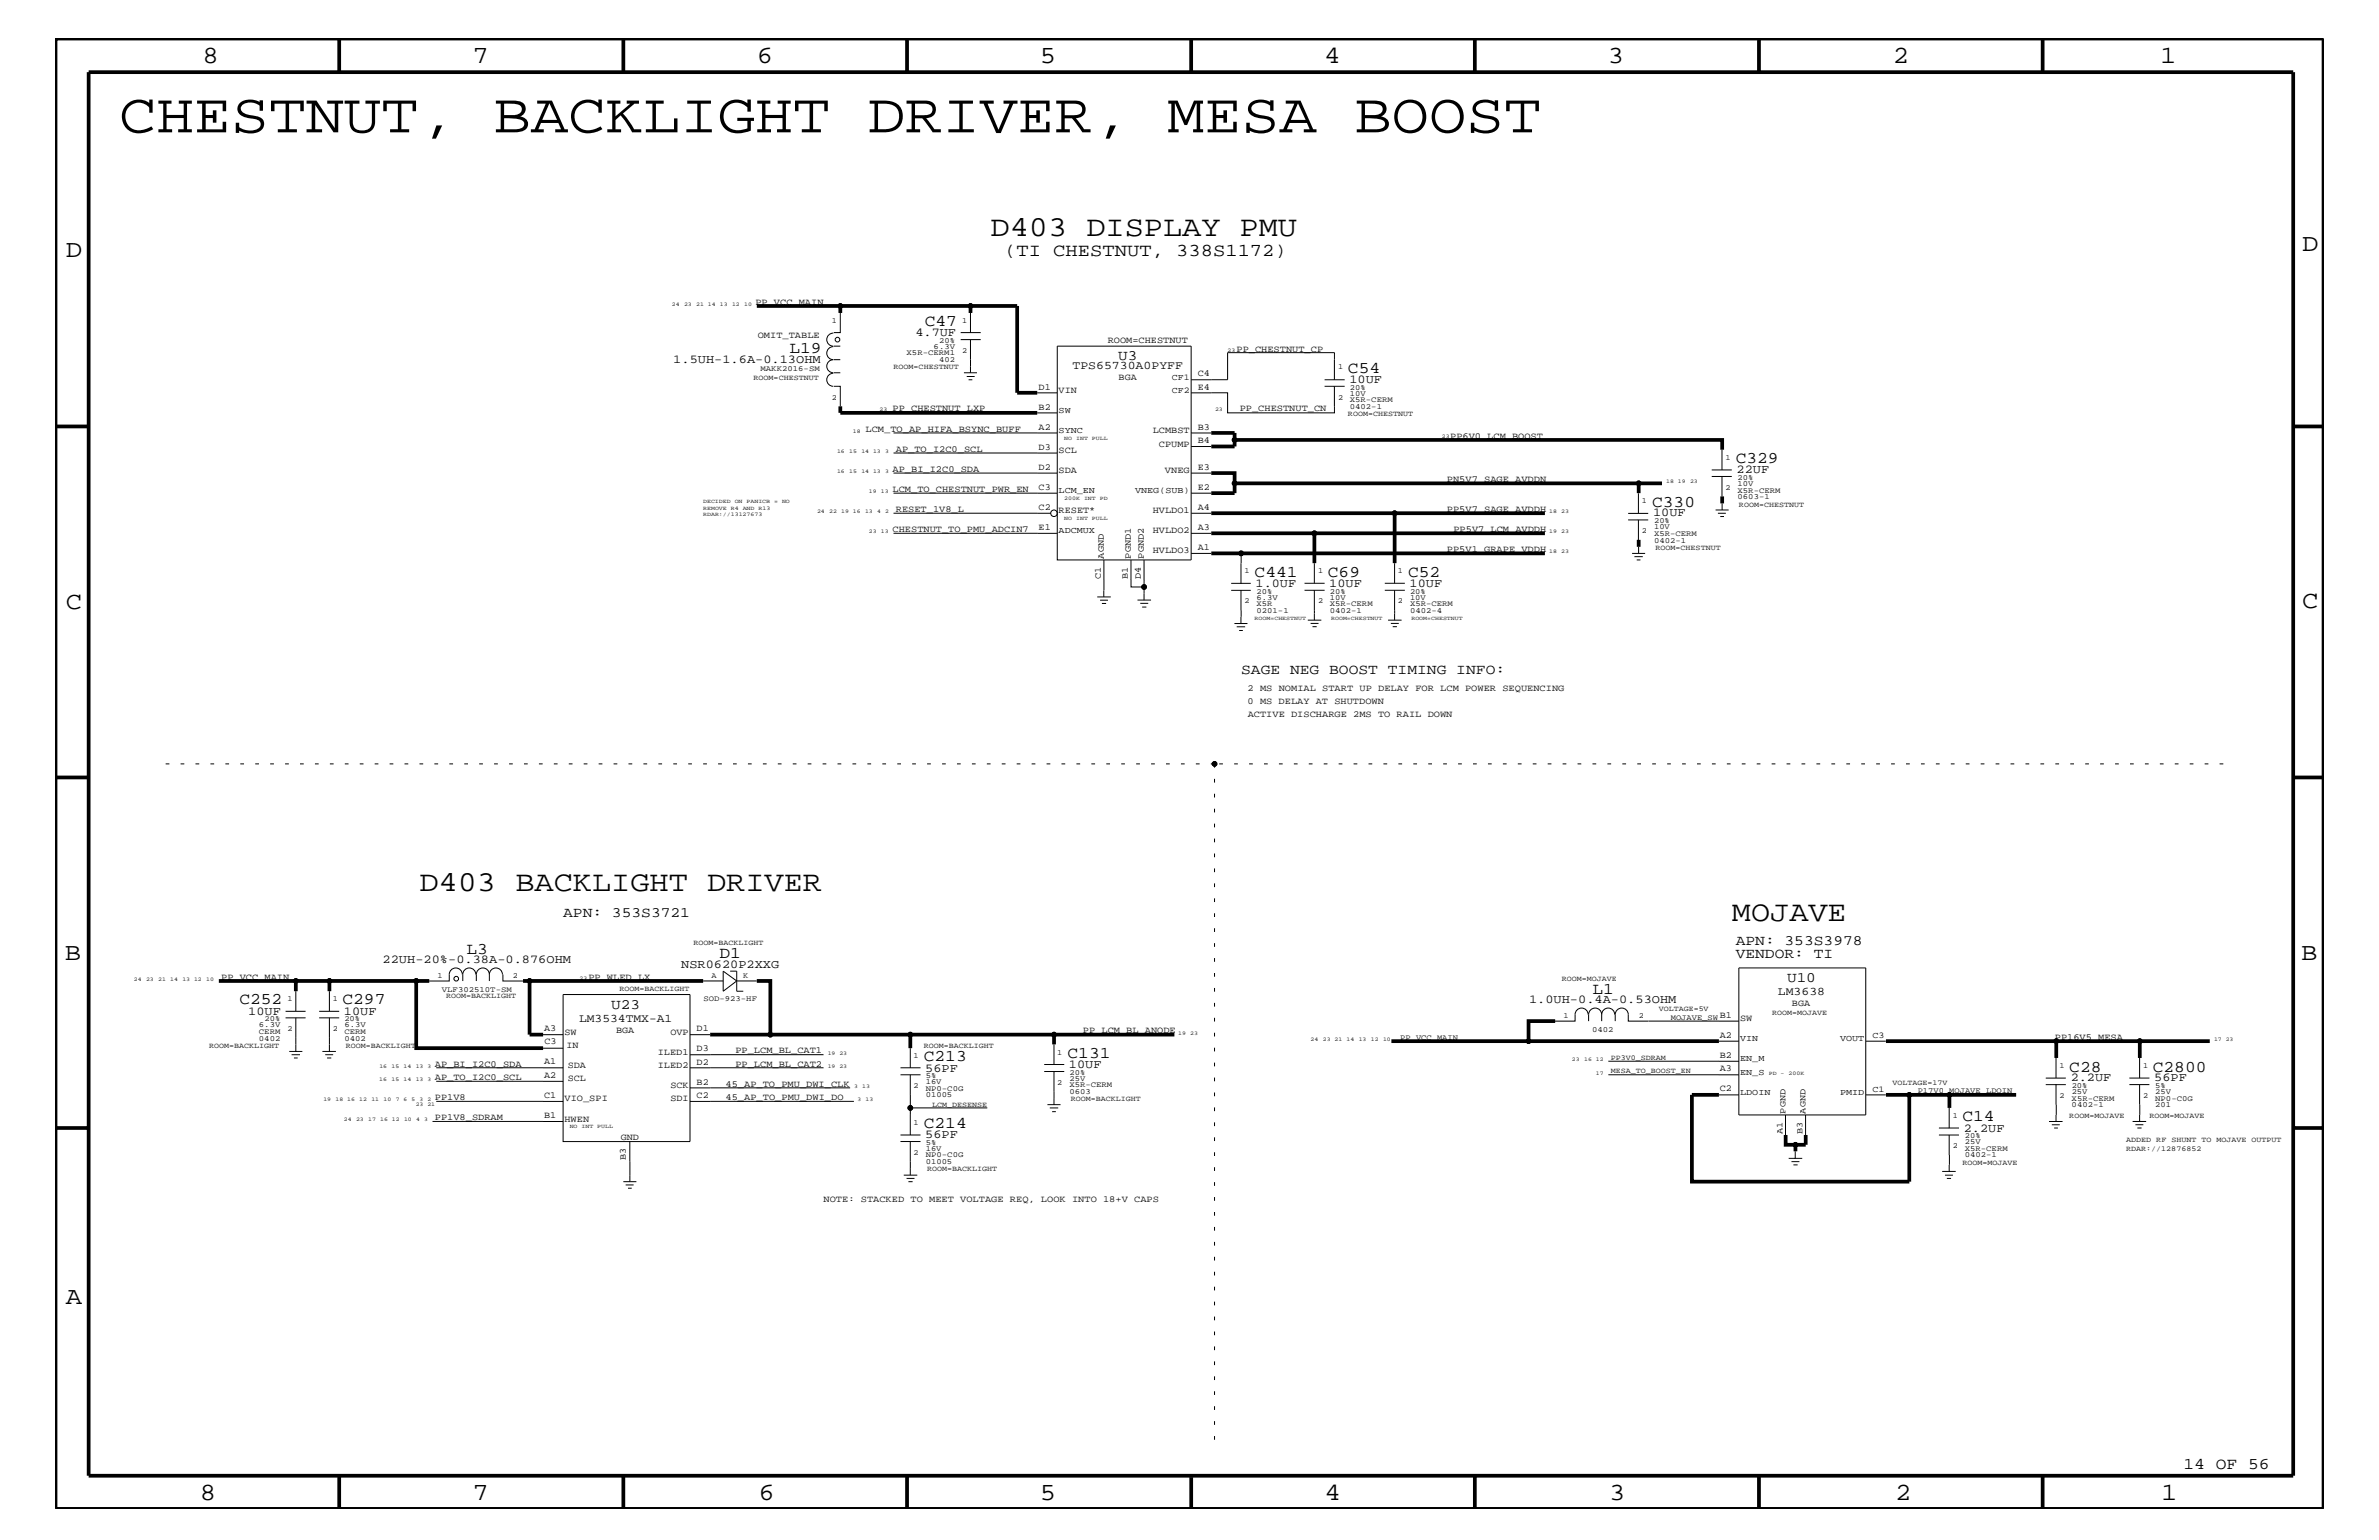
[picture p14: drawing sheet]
<svg xmlns="http://www.w3.org/2000/svg" width="432mm" height="279mm" viewBox="0 0 432 279" stroke-linecap="round" stroke-linejoin="round" font-family="sans-serif">
<defs><g id="words">
<text font-size="10.2" x="21.6" y="24">CHESTNUT, BACKLIGHT DRIVER, MESA BOOST</text>
<g font-size="5.3">
<text x="179.8" y="42.8">D403 DISPLAY PMU</text>
<text x="76.1" y="161.6">D403 BACKLIGHT DRIVER</text>
<text x="314.4" y="167">MOJAVE</text>
</g>
<g font-size="4.5">
<text x="36.8" y="11.4">8</text>
<text x="85.8" y="11.4">7</text>
<text x="137.4" y="11.4">6</text>
<text x="188.8" y="11.4">5</text>
<text x="240.3" y="11.4">4</text>
<text x="291.8" y="11.4">3</text>
<text x="343.6" y="11.4">2</text>
<text x="392.1" y="11.4">1</text>
<text x="11.9" y="46.7">D</text>
<text x="417.8" y="45.6">D</text>
<text x="11.9" y="110.6">C</text>
<text x="417.8" y="110.3">C</text>
<text x="11.8" y="174.3">B</text>
<text x="417.7" y="174.2">B</text>
<text x="11.9" y="236.7">A</text>
<text x="36.2" y="272.1">8</text>
<text x="85.8" y="272.1">7</text>
<text x="137.7" y="272.1">6</text>
<text x="188.8" y="272.1">5</text>
<text x="240.4" y="272.1">4</text>
<text x="292.1" y="272.1">3</text>
<text x="344" y="272.1">2</text>
<text x="392.3" y="272.1">1</text>
</g>
<text font-size="3.3" x="182.2" y="46.5">(TI CHESTNUT, 338S1172)</text>
<g font-size="3">
<text x="167.9" y="59.2">C47</text>
<text x="143.3" y="64">L19</text>
<text x="244.7" y="67.6">C54</text>
<text x="315" y="84.1">C329</text>
<text x="299.9" y="91.9">C330</text>
<text x="227.7" y="104.6">C441</text>
<text x="241" y="104.6">C69</text>
<text x="255.6" y="104.6">C52</text>
<text x="84.7" y="173.1">L3</text>
<text x="130.6" y="173.7">D1</text>
<text x="43.4" y="182.2">C252</text>
<text x="62.2" y="182.2">C297</text>
<text x="289" y="180.3">L1</text>
<text x="193.8" y="191.9">C131</text>
<text x="167.7" y="192.5">C213</text>
<text x="375.6" y="194.4">C28</text>
<text x="390.8" y="194.4">C2800</text>
<text x="356.2" y="203.5">C14</text>
<text x="167.7" y="204.6">C214</text>
<text x="396.3" y="266.5">14 OF 56</text>
</g>
<g font-size="2.6">
<text x="203" y="65.3">U3</text>
<text x="225.3" y="122.2">SAGE NEG BOOST TIMING INFO:</text>
<text x="102.2" y="166.5">APN: 353S3721</text>
<text x="315" y="171.4">APN: 353S3978</text>
<text x="315" y="173.7">VENDOR: TI</text>
<text x="324.4" y="178.2">U10</text>
<text x="110.9" y="183.1">U23</text>
</g>
<g font-size="2.2">
<text x="122.2" y="65.8">1.5UH-1.6A-0.13OHM</text>
<text x="166.2" y="61">4.7UF</text>
<text x="244.9" y="69.5">10UF</text>
<text x="315.2" y="85.8">22UF</text>
<text x="300.1" y="93.7">10UF</text>
<text x="227.9" y="106.5">1.0UF</text>
<text x="241.3" y="106.5">10UF</text>
<text x="255.8" y="106.5">10UF</text>
<text x="69.4" y="174.8">22UH-20%-0.38A-0.876OHM</text>
<text x="123.6" y="175.7">NSR0620P2XXG</text>
<text x="45.1" y="184.1">10UF</text>
<text x="62.4" y="184.1">10UF</text>
<text x="277.5" y="182">1.0UH-0.4A-0.53OHM</text>
<text x="167.9" y="194.4">56PF</text>
<text x="194" y="193.7">10UF</text>
<text x="375.8" y="196.2">2.2UF</text>
<text x="391" y="196.2">56PF</text>
<text x="167.9" y="206.5">56PF</text>
<text x="356.5" y="205.3">2.2UF</text>
</g>
<g font-size="2.1">
<text x="194.7" y="67">TPS65730A0PYFF</text>
<text x="105.1" y="185.4">LM3534TMX-A1</text>
<text x="322.7" y="180.5">LM3638</text>
</g>
<g font-size="1.7">
<text x="137.1" y="55.3">PP_VCC_MAIN</text>
<text x="137.5" y="61.4">OMIT_TABLE</text>
<text x="201" y="62.2">ROOM=CHESTNUT</text>
<text x="224.4" y="63.8">PP_CHESTNUT_CP</text>
<text x="188.5" y="70.7">D1</text>
<text x="192.1" y="71.3">VIN</text>
<text x="203" y="68.9">BGA</text>
<text x="217.4" y="68.3">C4</text>
<text x="217.4" y="70.7">E4</text>
<text x="162" y="74.7">PP_CHESTNUT_LXP</text>
<text x="188.5" y="74.3">B2</text>
<text x="188.5" y="78">A2</text>
<text x="217.4" y="78">B3</text>
<text x="225" y="74.7">PP_CHESTNUT_CN</text>
<text x="157.1" y="78.3">LCM_TO_AP_HIFA_BSYNC_BUFF</text>
<text x="162.6" y="81.9">AP_TO_I2C0_SCL</text>
<text x="188.5" y="81.6">D3</text>
<text x="192.1" y="82.2">SCL</text>
<text x="209.2" y="78.6">LCMBST</text>
<text x="210.3" y="81">CPUMP</text>
<text x="217.4" y="80.4">B4</text>
<text x="263.2" y="79.6">PP6V0_LCM_BOOST</text>
<text x="162" y="85.6">AP_BI_I2C0_SDA</text>
<text x="162" y="89.2">LCM_TO_CHESTNUT_PWR_EN</text>
<text x="188.5" y="88.9">C3</text>
<text x="188.5" y="85.2">D2</text>
<text x="192.1" y="85.8">SDA</text>
<text x="211.5" y="85.8">VNEG</text>
<text x="217.4" y="85.2">E3</text>
<text x="217.4" y="88.9">E2</text>
<text x="262.6" y="87.4">PN5V7_SAGE_AVDDN</text>
<text x="162.6" y="92.9">RESET_1V8_L</text>
<text x="188.5" y="92.5">C2</text>
<text x="192.1" y="93.1">RESET*</text>
<text x="209.2" y="93.1">HVLDO1</text>
<text x="217.4" y="92.5">A4</text>
<text x="262.6" y="92.9">PP5V7_SAGE_AVDDH</text>
<text x="162" y="96.5">CHESTNUT_TO_PMU_ADCIN7</text>
<text x="188.5" y="96.2">E1</text>
<text x="200.4" y="101.3" transform="rotate(-90 200.4 101.3)">AGND</text>
<text x="205.3" y="101.3" transform="rotate(-90 205.3 101.3)">PGND1</text>
<text x="207.6" y="101.3" transform="rotate(-90 207.6 101.3)">PGND2</text>
<text x="209.2" y="96.8">HVLDO2</text>
<text x="209.2" y="100.4">HVLDO3</text>
<text x="217.4" y="96.2">A3</text>
<text x="217.4" y="99.8">A1</text>
<text x="262.6" y="100.1">PP5V1_GRAPE_VDDH</text>
<text x="263.8" y="96.5">PP5V7_LCM_AVDDH</text>
<text x="199.8" y="105.1" transform="rotate(-90 199.8 105.1)">C1</text>
<text x="204.7" y="105.1" transform="rotate(-90 204.7 105.1)">B1</text>
<text x="207.1" y="105.1" transform="rotate(-90 207.1 105.1)">D4</text>
<text x="226.5" y="125.3">2 MS NOMIAL START UP DELAY FOR LCM POWER SEQUENCING</text>
<text x="226.5" y="127.7">0 MS DELAY AT SHUTDOWN</text>
<text x="226.5" y="130.1">ACTIVE DISCHARGE 2MS TO RAIL DOWN</text>
<text x="40.1" y="177.7">PP_VCC_MAIN</text>
<text x="106.8" y="177.7">PP_WLED_LX</text>
<text x="312.2" y="184.7">B1</text>
<text x="315.8" y="185.3">SW</text>
<text x="325.2" y="182.5">BGA</text>
<text x="98.7" y="187">A3</text>
<text x="98.8" y="189.5">C3</text>
<text x="102.5" y="187.7">SW</text>
<text x="102.8" y="190.2">IN</text>
<text x="111.8" y="187.4">BGA</text>
<text x="119.4" y="191.4">ILED1</text>
<text x="121.7" y="187.7">OVP</text>
<text x="126.4" y="190.8">D3</text>
<text x="126.4" y="187.1">D1</text>
<text x="133.5" y="191.1">PP_LCM_BL_CAT1</text>
<text x="196.6" y="187.5">PP_LCM_BL_ANODE</text>
<text x="312.2" y="191.9">B2</text>
<text x="312.2" y="188.3">A2</text>
<text x="373" y="188.6">PP16V5_MESA</text>
<text x="78.9" y="195.9">AP_TO_I2C0_SCL</text>
<text x="78.9" y="193.6">AP_BI_I2C0_SDA</text>
<text x="98.7" y="195.5">A2</text>
<text x="98.7" y="193">A1</text>
<text x="103" y="193.7">SDA</text>
<text x="103" y="196.2">SCL</text>
<text x="119.4" y="193.7">ILED2</text>
<text x="121.7" y="197.4">SCK</text>
<text x="126.4" y="193.1">D2</text>
<text x="126.4" y="196.8">B2</text>
<text x="131.7" y="197.2">45_AP_TO_PMU_DWI_CLK</text>
<text x="133.5" y="193.6">PP_LCM_BL_CAT2</text>
<text x="312.2" y="194.3">A3</text>
<text x="312.2" y="198">C2</text>
<text x="78.9" y="199.6">PP1V8</text>
<text x="78.9" y="203.2">PP1V8_SDRAM</text>
<text x="98.7" y="202.9">B1</text>
<text x="98.7" y="199.2">C1</text>
<text x="102.5" y="199.8">VIO_SPI</text>
<text x="102.5" y="203.5">HWEN</text>
<text x="121.7" y="199.8">SDI</text>
<text x="126.4" y="199.2">C2</text>
<text x="131.7" y="199.6">45_AP_TO_PMU_DWI_DO</text>
<text x="112.7" y="206.9">GND</text>
<text x="113.6" y="210.5" transform="rotate(-90 113.6 210.5)">B3</text>
<text x="149.5" y="218">NOTE: STACKED TO MEET VOLTAGE REQ, LOOK INTO 18+V CAPS</text>
</g>
<g font-size="1.6">
<text x="212.7" y="71.3">CF2</text>
<text x="212.7" y="68.9">CF1</text>
<text x="192.1" y="74.9">SW</text>
<text x="192.1" y="78.6">SYNC</text>
<text x="192.1" y="89.5">LCM_EN</text>
<text x="206" y="89.5">VNEG(SUB)</text>
<text x="192.1" y="96.8">ADCMUX</text>
<text x="315.9" y="188.9">VIN</text>
<text x="334" y="188.9">VOUT</text>
<text x="339.9" y="188.3">C3</text>
<text x="315.9" y="192.5">EN_M</text>
<text x="315.9" y="195">EN_S</text>
<text x="315.9" y="198.6">LDOIN</text>
<text x="324.1" y="202" transform="rotate(-90 324.1 202)">PGND</text>
<text x="327.7" y="202" transform="rotate(-90 327.7 202)">AGND</text>
<text x="334" y="198.6">PMID</text>
<text x="339.9" y="198">C1</text>
<text x="323.5" y="205.7" transform="rotate(-90 323.5 205.7)">A1</text>
<text x="327.1" y="205.7" transform="rotate(-90 327.1 205.7)">B3</text>
</g>
<g font-size="1.4">
<text x="151" y="58.6">1</text>
<text x="174.6" y="58.6">1</text>
<text x="164.5" y="64.5">X5R-CERM1</text>
<text x="169.5" y="63.3">6.3V</text>
<text x="170.5" y="62.2">20%</text>
<text x="170.5" y="65.7">402</text>
<text x="174.6" y="64">2</text>
<text x="136.8" y="68.9">ROOM=CHESTNUT</text>
<text x="138" y="67.3">MAKK2016-SM</text>
<text x="162.2" y="67">ROOM=CHESTNUT</text>
<text x="242.9" y="67">1</text>
<text x="245" y="70.7">20%</text>
<text x="245" y="71.8">10V</text>
<text x="151" y="72.5">2</text>
<text x="242.9" y="72.5">2</text>
<text x="244.7" y="75.5">ROOM=CHESTNUT</text>
<text x="245" y="74.2">0402-1</text>
<text x="245" y="73">X5R-CERM</text>
<text x="313.2" y="83.5">1</text>
<text x="313.2" y="88.9">2</text>
<text x="315.4" y="89.4">X5R-CERM</text>
<text x="315.4" y="87">20%</text>
<text x="315.4" y="88.1">10V</text>
<text x="298" y="91.3">1</text>
<text x="300.2" y="95">20%</text>
<text x="300.2" y="96">10V</text>
<text x="315.4" y="90.6">0603-1</text>
<text x="315.6" y="91.9">ROOM=CHESTNUT</text>
<text x="298" y="96.8">2</text>
<text x="300.2" y="97.3">X5R-CERM</text>
<text x="300.2" y="98.4">0402-1</text>
<text x="300.5" y="99.8">ROOM=CHESTNUT</text>
<text x="225.9" y="104">1</text>
<text x="228.1" y="107.7">20%</text>
<text x="239.2" y="104">1</text>
<text x="241.4" y="107.7">20%</text>
<text x="253.7" y="104">1</text>
<text x="255.9" y="107.7">20%</text>
<text x="225.9" y="109.5">2</text>
<text x="228.1" y="111.2">0201-1</text>
<text x="228.1" y="108.8">6.3V</text>
<text x="228.1" y="110">X5R</text>
<text x="239.2" y="109.5">2</text>
<text x="241.4" y="110">X5R-CERM</text>
<text x="241.4" y="111.2">0402-1</text>
<text x="241.4" y="108.8">10V</text>
<text x="253.7" y="109.5">2</text>
<text x="255.9" y="110">X5R-CERM</text>
<text x="255.9" y="111.2">0402-4</text>
<text x="255.9" y="108.8">10V</text>
<text x="125.8" y="171.4">ROOM=BACKLIGHT</text>
<text x="79.4" y="177.4">1</text>
<text x="80.2" y="179.9">VLF302510T-SM</text>
<text x="93.1" y="177.4">2</text>
<text x="112.5" y="179.8">ROOM=BACKLIGHT</text>
<text x="129.1" y="177.4">A</text>
<text x="134.9" y="177.4">K</text>
<text x="283.5" y="178">ROOM=MOJAVE</text>
<text x="48" y="185.3">20%</text>
<text x="52.2" y="181.6">1</text>
<text x="60.4" y="181.6">1</text>
<text x="62.5" y="185.3">20%</text>
<text x="81" y="181">ROOM=BACKLIGHT</text>
<text x="127.7" y="181.6">SOD-923-HF</text>
<text x="283.8" y="184.7">1</text>
<text x="297.4" y="184.7">2</text>
<text x="301.1" y="183.5">VOLTAGE=5V</text>
<text x="303.3" y="185">MOJAVE_SW</text>
<text x="321.6" y="184.1">ROOM=MOJAVE</text>
<text x="37.9" y="190.2">ROOM=BACKLIGHT</text>
<text x="47" y="188.8">0402</text>
<text x="47" y="186.4">6.3V</text>
<text x="47" y="187.5">CERM</text>
<text x="52.2" y="187.1">2</text>
<text x="60.4" y="187.1">2</text>
<text x="62.5" y="188.8">0402</text>
<text x="62.5" y="186.4">6.3V</text>
<text x="62.5" y="187.5">CERM</text>
<text x="62.8" y="190.2">ROOM=BACKLIGHT</text>
<text x="165.8" y="191.9">1</text>
<text x="167.7" y="190.2">ROOM=BACKLIGHT</text>
<text x="191.9" y="191.4">1</text>
<text x="254.2" y="188.6">PP_VCC_MAIN</text>
<text x="289" y="187.2">0402</text>
<text x="165.8" y="197.4">2</text>
<text x="168" y="197.9">NP0-C0G</text>
<text x="168" y="195.6">5%</text>
<text x="168" y="196.7">16V</text>
<text x="191.9" y="196.8">2</text>
<text x="194.1" y="197.3">X5R-CERM</text>
<text x="194.1" y="196.1">25V</text>
<text x="194.1" y="195">20%</text>
<text x="292.3" y="192.3">PP3V0_SDRAM</text>
<text x="292.3" y="194.7">MESA_TO_BOOST_EN</text>
<text x="343.5" y="196.8">VOLTAGE=17V</text>
<text x="373.8" y="193.7">1</text>
<text x="376" y="197.4">20%</text>
<text x="389" y="193.7">1</text>
<text x="391.2" y="197.4">5%</text>
<text x="168" y="199.1">01005</text>
<text x="169.2" y="200.8">LCM_DESENSE</text>
<text x="194.1" y="198.5">0603</text>
<text x="194.4" y="199.8">ROOM=BACKLIGHT</text>
<text x="348.1" y="198.4">P17V0_MOJAVE_LDOIN</text>
<text x="354.4" y="202.9">1</text>
<text x="373.8" y="199.2">2</text>
<text x="375.6" y="202.9">ROOM=MOJAVE</text>
<text x="376" y="200.9">0402-1</text>
<text x="376" y="199.7">X5R-CERM</text>
<text x="376" y="198.5">25V</text>
<text x="389" y="199.2">2</text>
<text x="390.2" y="202.9">ROOM=MOJAVE</text>
<text x="391.2" y="199.7">NP0-C0G</text>
<text x="391.2" y="198.5">25V</text>
<text x="391.2" y="200.9">201</text>
<text x="165.8" y="204.1">1</text>
<text x="165.8" y="209.6">2</text>
<text x="168" y="210">NP0-C0G</text>
<text x="168" y="207.7">5%</text>
<text x="168" y="208.8">16V</text>
<text x="354.4" y="208.3">2</text>
<text x="356.6" y="208.8">X5R-CERM</text>
<text x="356.6" y="210">0402-1</text>
<text x="356.6" y="206.5">20%</text>
<text x="356.6" y="207.6">25V</text>
<text x="385.9" y="207.1">ADDED RF SHUNT TO MOJAVE OUTPUT</text>
<text x="385.9" y="208.9">RDAR://12876852</text>
<text x="168" y="211.3">01005</text>
<text x="168.3" y="212.5">ROOM=BACKLIGHT</text>
<text x="356.2" y="211.3">ROOM=MOJAVE</text>
</g>
<g font-size="1">
<text x="122" y="55.5">24</text>
<text x="124.2" y="55.5">23</text>
<text x="126.4" y="55.5">21 14</text>
<text x="130.7" y="55.5">13</text>
<text x="132.9" y="55.5">12</text>
<text x="135.1" y="55.5">10</text>
<text x="222.8" y="63.8">23</text>
<text x="159.6" y="74.7">23</text>
<text x="220.5" y="74.6">23</text>
<text x="151.9" y="82.2">16</text>
<text x="154.1" y="82.2">15</text>
<text x="154.8" y="78.5">18</text>
<text x="156.3" y="82.2">14 13</text>
<text x="160.7" y="82.2">3</text>
<text x="193.2" y="79.8">NO</text>
<text x="195.3" y="79.8">INT</text>
<text x="198.2" y="79.8">PULL</text>
<text x="261.7" y="79.6">23</text>
<text x="151.9" y="85.8">16</text>
<text x="154.1" y="85.8">15</text>
<text x="156.3" y="85.8">14 13</text>
<text x="157.7" y="89.5">19</text>
<text x="159.9" y="89.5">13</text>
<text x="160.7" y="85.8">3</text>
<text x="302.4" y="87.7">18 19</text>
<text x="306.8" y="87.7">23</text>
<text x="127.6" y="93.7">RDAR://13127673</text>
<text x="127.6" y="91.3">DECIDED</text>
<text x="127.6" y="92.5">REMOVE</text>
<text x="132.6" y="92.5">R4</text>
<text x="133.4" y="91.3">ON</text>
<text x="134.8" y="92.5">AND</text>
<text x="135.5" y="91.3">PANICB</text>
<text x="137.7" y="92.5">R13</text>
<text x="140.5" y="91.3">=</text>
<text x="141.9" y="91.3">NO</text>
<text x="148.3" y="93.1">24</text>
<text x="150.5" y="93.1">22</text>
<text x="152.7" y="93.1">19 16</text>
<text x="157" y="93.1">13</text>
<text x="159.2" y="93.1">4</text>
<text x="160.6" y="93.1">2</text>
<text x="193.2" y="94.3">NO</text>
<text x="193.2" y="90.7">200K</text>
<text x="195.3" y="94.3">INT</text>
<text x="196.8" y="90.7">INT</text>
<text x="198.2" y="94.3">PULL</text>
<text x="199.6" y="90.7">PD</text>
<text x="281.2" y="93.1">18</text>
<text x="283.4" y="93.1">23</text>
<text x="157.7" y="96.7">23</text>
<text x="159.9" y="96.7">13</text>
<text x="281.2" y="100.4">18</text>
<text x="281.2" y="96.7">19</text>
<text x="283.4" y="100.4">23</text>
<text x="283.4" y="96.7">23</text>
<text x="227.7" y="112.5">ROOM=CHESTNUT</text>
<text x="241.6" y="112.5">ROOM=CHESTNUT</text>
<text x="256.2" y="112.5">ROOM=CHESTNUT</text>
<text x="24.3" y="178">24</text>
<text x="26.5" y="178">23</text>
<text x="28.7" y="178">21</text>
<text x="30.9" y="178">14</text>
<text x="33.1" y="178">13 12</text>
<text x="37.4" y="178">10</text>
<text x="105.2" y="177.7">23</text>
<text x="150.2" y="191.4">19 23</text>
<text x="213.8" y="187.7">19</text>
<text x="216" y="187.7">23</text>
<text x="237.9" y="188.9">24</text>
<text x="240.1" y="188.9">23 21</text>
<text x="244.4" y="188.9">14</text>
<text x="246.6" y="188.9">13</text>
<text x="248.8" y="188.9">12</text>
<text x="251" y="188.9">10</text>
<text x="401.9" y="188.9">17 23</text>
<text x="68.8" y="196.2">16</text>
<text x="68.9" y="193.7">16</text>
<text x="71.1" y="193.7">15</text>
<text x="71.1" y="196.2">15</text>
<text x="73.3" y="193.7">14</text>
<text x="73.3" y="196.2">14</text>
<text x="75.5" y="193.7">13 3</text>
<text x="75.5" y="196.2">13 3</text>
<text x="150.2" y="193.7">19 23</text>
<text x="155.1" y="197.4">3</text>
<text x="156.5" y="197.4">13</text>
<text x="285.3" y="192.5">23</text>
<text x="287.5" y="192.5">16 12</text>
<text x="289.6" y="195">17</text>
<text x="321.1" y="195">PD</text>
<text x="323.2" y="195">-</text>
<text x="324.6" y="195">200K</text>
<text x="58.7" y="199.8">19</text>
<text x="60.9" y="199.8">18 16</text>
<text x="62.4" y="203.5">24</text>
<text x="64.6" y="203.5">23</text>
<text x="65.2" y="199.8">12</text>
<text x="66.8" y="203.5">17</text>
<text x="67.4" y="199.8">11</text>
<text x="69" y="203.5">16 12</text>
<text x="69.6" y="199.8">10</text>
<text x="71.8" y="199.8">7</text>
<text x="73.3" y="199.8">6</text>
<text x="73.3" y="203.5">10</text>
<text x="74.7" y="199.8">5</text>
<text x="75.5" y="200.7">23 21</text>
<text x="75.5" y="203.5">4</text>
<text x="76.1" y="199.8">3</text>
<text x="77" y="203.5">3</text>
<text x="77.6" y="199.8">2</text>
<text x="155.7" y="199.8">3</text>
<text x="157.1" y="199.8">13</text>
<text x="103.4" y="204.7">NO</text>
<text x="105.6" y="204.7">INT</text>
<text x="108.4" y="204.7">PULL</text>
</g>
</g></defs>
<g fill="none" stroke="#000" stroke-width=".18">
<path d="M152.5 56.8v3.5h-1.2M176.1 56.8v3.5M151.2 67.7a1.19 1.19 0 0 0-1.1 1.2 1.19 1.19 0 0 0 1.1 1.2M151.2 62.9a1.19 1.19 0 0 0-1.1 1.2 1.19 1.19 0 0 0 1.1 1.2 1.19 1.19 0 0 0-1.1 1.1 1.19 1.19 0 0 0 1.1 1.2M151.2 60.4a1.19 1.19 0 0 0-1.1 1.2 1.19 1.19 0 0 0 1.1 1.2M151.3 62.8h1.2M151.3 67.6h1.2M151.3 65.3h1.2M151.3 70.1h1.2v3.6M162.2 78.5l29.7 .1M174.4 60.3h3.6M174.4 61.6h3.6"/>
<path d="M175 67.6h2.3M175.5 68.3h1.4M175.8 68.9h.7M176.1 61.6v6M188.3 71.3h3.6M188.3 74.9h3.6M191.9 62.8h24.3v38.8h-24.3zM216.2 68.9h6.6v-4.9h19.4v4.9M216.2 78.6h3.6M240.4 70.1h3.7M240.4 68.9h3.7M242.2 70.1v4.8h-19.4v-3.6h-6.6"/>
<path d="M162.2 89.5h29.7M162.2 85.8h29.7M162.2 82.2h29.7M162.2 96.8h29.7M162.2 93.1h28.5M216.2 96.8h3.6M216.2 93.1h3.6M216.2 89.5h3.6M216.2 85.8h3.6M216.2 81h3.6M295.5 93.1h3.7M295.5 94.3h3.7"/>
<path d="M297.4 89.5v3.6M297.4 94.3v3.7M297.4 99.2v1.2M310.7 85.3h3.6M310.7 86.4h3.6M311.4 92.5h2.4M311.8 93.1h1.5M312.2 93.7h.7M312.5 81.6v3.7M312.5 86.4v3.7M312.6 91.3v1.2M199.2 108.3h2.4"/>
<path d="M199.7 108.9h1.4M200 109.5h.8M200.3 107.1v1.2M200.4 101.6v5.5M205.3 101.6v4.9h2.4l-.1-4.9M206.5 108.9h2.4M207 109.5h1.4M207.3 110.1h.8M207.7 106.5l-.1 2.4M216.2 100.4h3.6M223.5 105.8h3.5M223.5 107.1h3.5"/>
<path d="M224.1 113.1h2.3M224.5 113.7h1.5M224.9 114.4h.7M225.2 111.9v1.2M225.2 102.2v3.6M225.2 107.1v3.6M225.3 100.4v1.8M225.3 110.7v1.2M236.8 105.8h3.6M236.8 107.1h3.6M237.4 112.5h2.4M237.9 113.1h1.4"/>
<path d="M238.2 113.7h.8M238.6 102.2v3.6M238.6 107.1v3.6M238.6 111.3v1.2M238.6 110.7v.6M251.3 107.1h3.7M251.3 105.8h3.7M251.9 112.5h2.5M252.4 113.1h1.5M252.8 113.7h.7M253.1 102.2v3.6M253.1 107.1v3.6"/>
<path d="M253.1 111.3v1.2M253.1 110.7v.6M296.2 100.4h2.4M296.7 101h1.5M297.1 101.6h.7M53.7 179.8v3.7M59.8 179.8v3.7M83.9 176.8a1.19 1.19 0 0 0-1.2-1.2 1.19 1.19 0 0 0-1.2 1.2v1.2h-3.6M86.4 176.8a1.19 1.19 0 0 0-1.2-1.2 1.19 1.19 0 0 0-1.2 1.2v1.2M88.8 176.8a1.19 1.19 0 0 0-1.2-1.2 1.19 1.19 0 0 0-1.1 1.2v1.2M88.8 176.8v1.2M88.8 176.8a1.19 1.19 0 0 1 1.2-1.2 1.19 1.19 0 0 1 1.2 1.2"/>
<path d="M91.3 176.8v1.2h3.6M127.6 178h3.7M131.3 176.2l2.4 1.8-2.4 1.8zM132.5 176.2h1.2v3.6h1.2M133.7 178h3.7M315.6 175.6h23v26.7h-23zM51.8 183.5h3.7M51.8 184.7h3.7M52.5 190.8h2.4M52.9 191.4h1.6M53.4 191.9h.6M53.7 184.7v6.1"/>
<path d="M57.9 183.5h3.7M57.9 184.7h3.7M58.5 190.8h2.5M59 191.4h1.5M59.4 191.9h.7M59.8 184.7v6.1M79.2 193.7h23M79.2 196.2h19.4M79.2 199.8h23M98.6 187.7h3.6M98.6 190.2h3.6M98.6 196.2h3.6"/>
<path d="M102.2 180.4h23v26.7h-23zM125.2 187.7h3.7M149.5 193.7h-24.3M149.5 191.4h-24.3M154.3 197.4h-29.1M155 199.8h-29.8M163.4 193.7h3.7M163.4 195h3.7M165.2 195v6h14M165.2 190.2v3.5M189.5 194.4h3.7M189.5 193.1h3.7"/>
<path d="M191.3 189.5v3.6M191.3 194.4v6M288.3 184.1a1.19 1.19 0 0 0-1.2-1.2 1.19 1.19 0 0 0-1.2 1.2v1.2h-3.7M290.7 184.1a1.19 1.19 0 0 1 1.2-1.2 1.19 1.19 0 0 1 1.2 1.2M290.7 184.1a1.19 1.19 0 0 0-1.2-1.2 1.19 1.19 0 0 0-1.2 1.2v1.2M290.7 184.1v1.2M291.9 195h23.7M291.9 192.5h23.7M293.2 185.3v-1.2a1.19 1.19 0 0 1 1.2-1.2 1.19 1.19 0 0 1 1.1 1.2v1.2h3.7M299.2 185.3h16.4M312 198.6h3.6M312 188.9h3.6"/>
<path d="M338.6 198.6h3.7M338.6 188.9h3.7M371.3 196.8h3.7M371.3 195.6h3.7M373.2 192v3.6M373.2 196.8v3.6M386.5 195.6h3.6M386.5 196.8h3.6M388.4 192v3.6M388.4 196.8v3.6M78.5 203.5h23.7M113.1 214.4h2.4"/>
<path d="M113.6 215h1.4M114 215.6h.7M114.3 207.1v3.7M114.3 213.2v1.2M114.3 210.7v2.5M163.4 205.9h3.7M163.4 207.1h3.7M164 213.2h2.5M164.5 213.8h1.5M164.9 214.4h.7M165.2 207.1v6.1M165.2 201v4.9"/>
<path d="M190.1 200.4h2.4M190.5 201h1.6M191 201.7h.6M324.1 202.3v3.6M324.7 210.2h2.4M325.2 210.8h1.4M325.5 211.3h.8M325.8 208.9v1.3M327.7 202.3v3.6M351.9 204.7h3.7M351.9 205.9h3.7M352.5 212.5h2.5"/>
<path d="M353 213.2h1.5M353.4 213.8h.7M353.8 201v3.7M353.8 205.9v3.7M353.8 211.3v1.2M353.8 209.6v1.7M371.9 203.5h2.5M372.4 204.1h1.5M372.8 204.7h.7M373.2 202.3v1.2M373.2 200.4v1.9M387.1 203.5h2.4"/>
<path d="M387.6 204.1h1.4M387.9 204.7h.8M388.4 202.3v1.2M388.4 200.4v1.9"/>
<circle cx="152.5" cy="55.5" r=".42"/>
<circle cx="176.2" cy="55.5" r=".42"/>
<circle cx="152" cy="61.6" r=".42"/>
<circle cx="224.1" cy="79.8" r=".42"/>
<circle cx="191.3" cy="93.1" r=".59"/>
<circle cx="224.1" cy="87.7" r=".42"/>
<circle cx="238.6" cy="96.8" r=".42"/>
<circle cx="253.1" cy="93.1" r=".42"/>
<circle cx="297.4" cy="87.7" r=".42"/>
<circle cx="207.7" cy="106.5" r=".42"/>
<circle cx="225.3" cy="100.4" r=".42"/>
<circle cx="220.4" cy="138.6" r=".42"/>
<circle cx="53.7" cy="178" r=".42"/>
<circle cx="59.8" cy="178" r=".42"/>
<circle cx="75.5" cy="178" r=".42"/>
<circle cx="82.8" cy="177.6" r=".42"/>
<circle cx="96.1" cy="178" r=".42"/>
<circle cx="139.8" cy="187.7" r=".42"/>
<circle cx="165.2" cy="187.7" r=".42"/>
<circle cx="191.3" cy="187.7" r=".42"/>
<circle cx="277.4" cy="188.9" r=".42"/>
<circle cx="346.5" cy="198.6" r=".42"/>
<circle cx="353.8" cy="198.6" r=".42"/>
<circle cx="373.2" cy="188.9" r=".42"/>
<circle cx="388.4" cy="188.9" r=".42"/>
<circle cx="165.2" cy="201" r=".42"/>
<circle cx="325.9" cy="207.7" r=".42"/>
</g>
<g fill="none" stroke="#000" stroke-width=".68" stroke-linecap="butt">
<path d="M10.1 7h411.6v266.8h-411.6zM16.1 13.1h400.1v254.6h-400.1zM61.6 7v6.1M113.1 7v6.1M164.6 7v6.1M216.2 7v6.1M267.7 7v6.1M319.3 7v6.1M370.8 7v6.1M137.4 55.5h15.1v1.3M152.5 55.5h32.1v15.8h3.7M176.2 55.5v1.3"/>
<path d="M10.1 77.4h6M152.5 73.7v1.2h35.8M219.9 78.5h4.2v1.3M416.2 77.4h5.5M219.9 81h4.2v-1.2h88.5v1.8M219.9 93.1h33.2v9.1M219.9 85.8h4.2v1.9h77.6M219.9 96.8h18.7v5.4M224.1 87.7v1.8h-4.2M238.6 96.8h41.8M253.1 93.1h27.3M297.4 87.7v1.8"/>
<path d="M297.4 97.9v1.3M312.6 90.1v1.2M219.9 100.4h60.5M10.1 141.1h6M416.2 141.1h5.5M39.7 178h14M59.8 178h-6.1v1.8M75.5 178h-15.7v1.8M77.9 178h-2.4v12.2h23.1M94.9 178h32.7M96.1 178v9.7h2.5M137.4 178h2.4v9.7h-10.9"/>
<path d="M139.8 187.7h51.5M165.2 187.7v2.5M213.2 187.7h-21.9v1.8M252.5 188.9h59.5M282.3 185.3h-4.9v3.6M307.1 198.6h4.9M307.1 198.6v15.8h39.4v-15.8h7.3M342.3 198.6h4.2M342.3 188.9h30.9v3M365.9 198.6h-12.1v2.4M373.2 188.9h15.2M401.1 188.9h-12.7v3"/>
<path d="M10.1 204.7h6M325.9 207.7v1.2M327.7 205.9v1.8h-3.6v-1.8M416.2 204.7h5.5M61.6 267.7v6.1M113.1 267.7v6.1M164.6 267.7v6.1M216.2 268v5.8M267.7 267.7v6.1M319.3 267.7v6.1M370.8 267.7v6.1"/>
</g>
<path d="M220.4 138.6h-191.6M220.4 138.6v124.3M403.5 138.6h-183.1" fill="none" stroke="#000" stroke-width=".18" stroke-dasharray=".7 2" stroke-linecap="butt"/>
<g fill="#000">
<circle cx="152.5" cy="55.5" r=".42"/>
<circle cx="176.2" cy="55.5" r=".42"/>
<circle cx="224.1" cy="79.8" r=".42"/>
<circle cx="224.1" cy="87.7" r=".42"/>
<circle cx="238.6" cy="96.8" r=".42"/>
<circle cx="253.1" cy="93.1" r=".42"/>
<circle cx="297.4" cy="87.7" r=".42"/>
<circle cx="207.7" cy="106.5" r=".42"/>
<circle cx="225.3" cy="100.4" r=".42"/>
<circle cx="220.4" cy="138.6" r=".42"/>
<circle cx="53.7" cy="178" r=".42"/>
<circle cx="59.8" cy="178" r=".42"/>
<circle cx="75.5" cy="178" r=".42"/>
<circle cx="96.1" cy="178" r=".42"/>
<circle cx="139.8" cy="187.7" r=".42"/>
<circle cx="165.2" cy="187.7" r=".42"/>
<circle cx="191.3" cy="187.7" r=".42"/>
<circle cx="277.4" cy="188.9" r=".42"/>
<circle cx="346.5" cy="198.6" r=".42"/>
<circle cx="353.8" cy="198.6" r=".42"/>
<circle cx="373.2" cy="188.9" r=".42"/>
<circle cx="388.4" cy="188.9" r=".42"/>
<circle cx="165.2" cy="201" r=".42"/>
<circle cx="325.9" cy="207.7" r=".42"/>
</g>
<use href="#words"/>
</svg>
